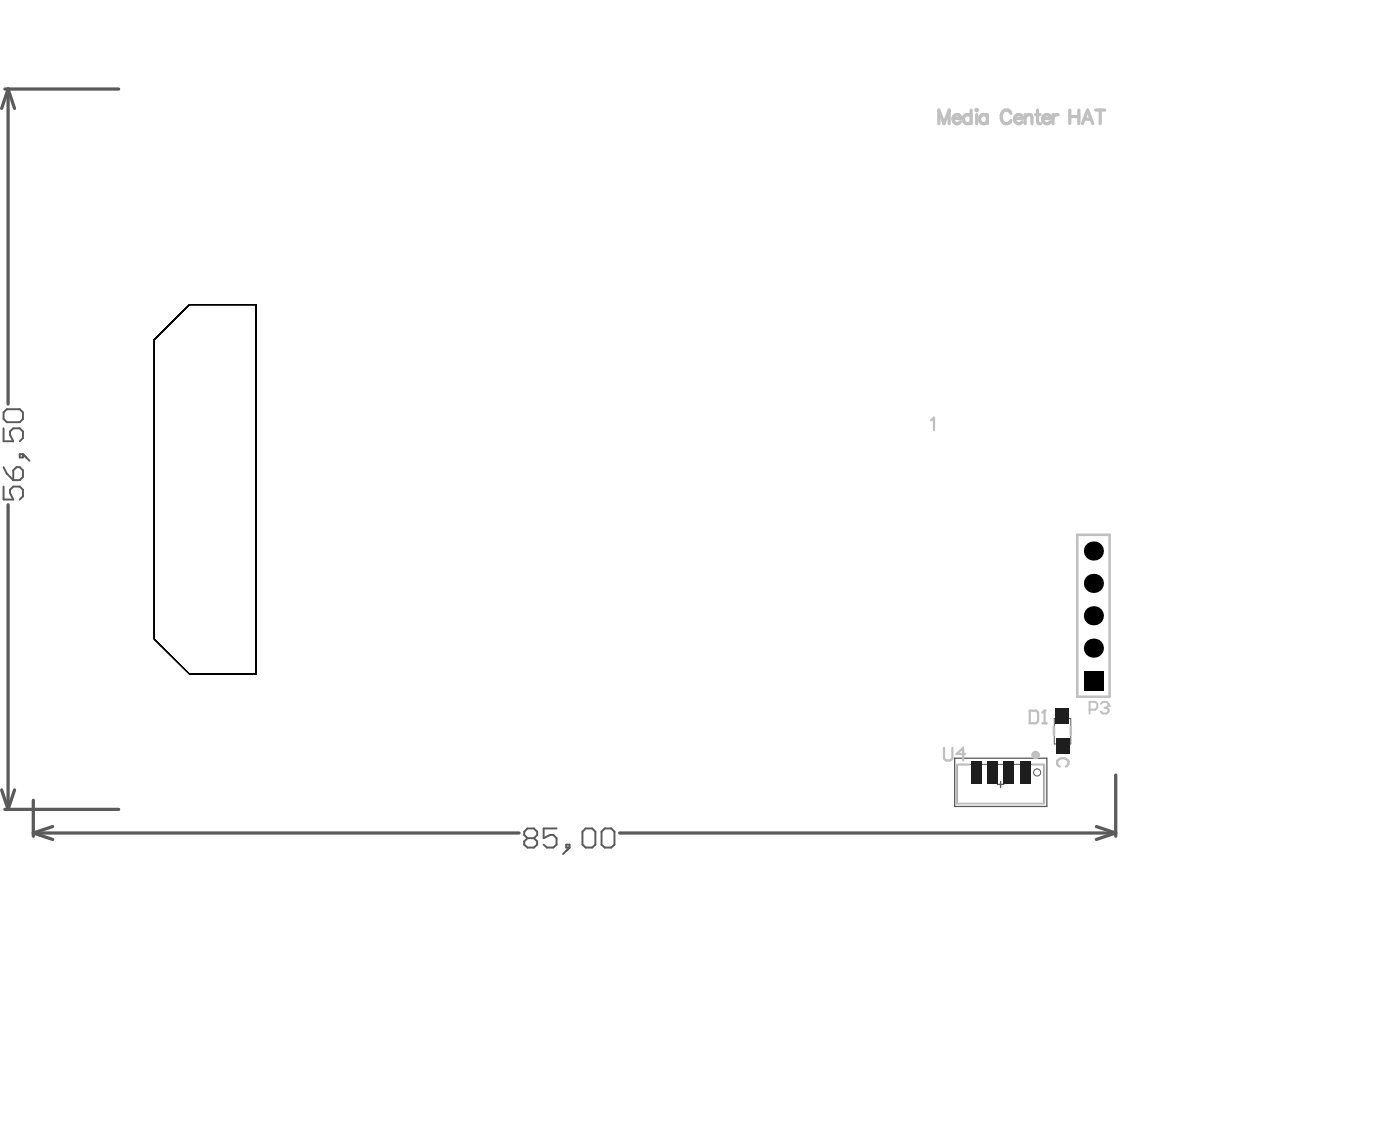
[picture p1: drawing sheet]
<svg xmlns="http://www.w3.org/2000/svg" width="365mm" height="294mm" viewBox="0 0 365 294" stroke-linecap="round" stroke-linejoin="round" font-family="sans-serif">
<path d="M40.3 88.6l9.2-9.1h17.4v96.4h-17.4l-9.2-9.1z" fill="none" stroke="#000" stroke-width=".26"/>
<path d="M249.2 197.9h24.1v12.6h-24.1zM260.4 204.7h1.7M261.2 204v1.6" fill="none" stroke="#5a5a5a" stroke-width=".34"/>
<path d="M249.9 199.5h22.5v10.2h-22.5zM275.2 187.5h4.3v6.7h-4.3zM270.7 200.7a.93 .93 0 0 1 .9 1.2 .93 .93 0 0 1-1.5 .4 .93 .93 0 0 1 .2-1.5l.4-.1" fill="none" stroke="#5a5a5a" stroke-width=".26"/>
<g fill="none" stroke="#5a5a5a" stroke-width=".84">
<path d="M1.3 23.2h29.7M2.1 23.2l1.7 5.1M2.1 23.2v82.2M2.1 23.2l-1.7 5.1M2.1 131.7v79.5M.4 206.2l1.7 5M1.3 211.2h29.7M3.8 206.2l-1.7 5M8.7 208.9v9.3M8.7 217.4l5.1 1.7M8.7 217.4h126.8M13.8 215.7l-5.1 1.7"/>
<path d="M161.8 217.4h129.5M286.2 215.7l5.1 1.7M291.3 202.3v15.9M291.3 217.4l-5.1 1.7"/>
</g>
<g fill="none" stroke="#5a5a5a" stroke-width=".51">
<path d="M.9 111.8v3.4h2.6l-.9-1.7v-.9l.9-.8h1.6l.9 .8v1.7l-.9 .9M1.8 106.8h3.3l.9 .8v1.7l-.9 .9h-3.3l-.9-.9v-1.7zM5.1 118.5h.9v.9h-.9zM6 118.5l1.7 1.7M.9 127v3.4h2.6l-.9-1.7v-.9l.9-.8h1.6l.9 .8v1.7l-.9 .9M.9 121.9l.9 1.7 1.7 1.7M4.3 121.9h.8l.9 .9v1.7l-.9 .8h-1.6v-2.5zM137.7 218.7l-.8-.8v-.8l.8-.9h1.7l.8 .9v.8l-.8 .8M137.7 218.7l-.8 .9v.8l.8 .8h1.7l.8-.8v-.8l-.8-.9M137.7 218.7h1.7M145.3 216.2h-3.4v2.5l1.7-.8h.9l.8 .8v1.7l-.8 .8h-1.7l-.9-.8M152.9 216.2h1.7l.8 .9v3.3l-.8 .8h-1.7l-.9-.8v-3.3z"/>
<path d="M157.9 216.2h1.7l.8 .9v3.3l-.8 .8h-1.7l-.9-.8v-3.3zM147.8 220.4h.9v.8h-.9zM148.7 221.2l-1.7 1.7"/>
</g>
<path d="M281.2 139.6h8.5v42.2h-8.5zM275.1 189.8v2M279.5 189.8v2" fill="none" stroke="#c0c0c0" stroke-width=".68"/>
<path d="M252.9 199.6h-3.2v10.1h22.9v-10.1h-3M284.4 185.2h1.5l.6-.5v-1l-.6-.5h-1.5v3M287.4 183.7l.5-.5h1l.5 .5v.5" fill="none" stroke="#c0c0c0" stroke-width=".51"/>
<circle cx="289.4" cy="184.2" r=".25" fill="#c0c0c0"/>
<path d="M288.4 184.7h.5M288.9 184.7l.5 .5v.5l-.5 .5h-1l-.5-.5M289.4 184.2l-.5 .5" fill="none" stroke="#c0c0c0" stroke-width=".51"/>
<path d="M243.1 109.7l.7-.7v3.3M268.8 185.5h1.7l.5 .5v2.2l-.5 .6h-1.7zM272.1 188.8h1.1M272.7 185.5v3.3M276.7 200.1a1.14 1.14 0 0 1-.7-1.3 1.14 1.14 0 0 1 1.1-.9 1.42 1.42 0 0 1 1.8 1.4l-.6 .8" fill="none" stroke="#c0c0c0" stroke-width=".59"/>
<circle cx="272.7" cy="185.5" r=".3" fill="#c0c0c0"/>
<path d="M246.4 195.2v2.8l.5 .5h1.1l.6-.5v-2.8M251.9 196.8h-2.2l1.7-1.6v3.3M272.7 185.5l-.6 .5" fill="none" stroke="#c0c0c0" stroke-width=".59"/>
<g fill="none" stroke="#c0c0c0" stroke-width=".84">
<path d="M245.1 32.3v-3.6l1.3 3.6 1.4-3.6v3.6M248.8 30.9a1.07 1.07 0 0 0 .6 1.3 1.07 1.07 0 0 0 1.3-.4M249.3 30.1l.3-.2a.9 .9 0 0 1 1.1 1h-1.9zM253.5 30.4a1.13 1.13 0 0 0-1.6-.1 1.13 1.13 0 0 0 0 1.6 1.13 1.13 0 0 0 1.6-.1M253.5 28.7v3.6M255 28.6l.1 .1-.1 .2-.2-.2zM255 29.9v2.4M257.8 30.4a1.13 1.13 0 0 0-1.7-.1 1.13 1.13 0 0 0 0 1.6 1.13 1.13 0 0 0 1.7-.1M257.8 29.9v2.4M263.9 29.6a1.3 1.3 0 0 0-1.5-.9 1.3 1.3 0 0 0-1 1.4 1.55 1.55 0 0 0 .3 1.7 1.55 1.55 0 0 0 1.7 .3l.5-.7M264.8 30.9a1.12 1.12 0 0 0 .7 1.3 1.12 1.12 0 0 0 1.4-.4M265.3 30.1a.94 .94 0 0 1 1.1-.1 .94 .94 0 0 1 .5 .9h-2.1z"/>
<path d="M267.6 30.6l.9-.7 .7 .2 .2 2.2M267.6 29.9v2.4M270.3 29.9h1.2M270.8 28.7v2.9l.2 .5 .7 .2M272.2 30.9a1.12 1.12 0 0 0 .6 1.3 1.12 1.12 0 0 0 1.4-.4M272.7 30.1a.94 .94 0 0 1 1-.1 .94 .94 0 0 1 .5 .9h-2zM274.9 29.9v2.4M276.2 29.9a1.14 1.14 0 0 0-1.3 1M279.3 28.7v3.6M279.3 30.4h2.3M281.6 28.7v3.6M282.6 32.3l1.3-3.6 1.4 3.6"/>
<path d="M283.1 31.1h1.7M286 28.7h2.4M287.2 28.7v3.6"/>
</g>
<circle cx="270.3" cy="197" r=".51" fill="none" stroke="#c0c0c0" stroke-width="1.2"/>
<path d="M40.3 88.6l9.2-9.1h17.4v96.4h-17.4l-9.2-9.1z" fill="none" stroke="#000" stroke-width=".26"/>
<g fill="#000">
<circle cx="285.4" cy="152.3" r="2.49"/>
<circle cx="285.4" cy="143.8" r="2.49"/>
<circle cx="285.4" cy="160.7" r="2.49"/>
<circle cx="285.4" cy="169.2" r="2.49"/>
</g>
<path d="M283 175.2h5v4.9h-5z" fill-rule="evenodd" fill="#000"/>
<g fill="#1e1e1e">
<path d="M253.6 198.6h2.6v6h-2.6z" fill-rule="evenodd"/>
<path d="M257.8 198.6h2.7v6h-2.7z" fill-rule="evenodd"/>
<path d="M266.3 198.6h2.6v6h-2.6z" fill-rule="evenodd"/>
<path d="M262.1 198.6h2.6v6h-2.6z" fill-rule="evenodd"/>
<path d="M275.6 192.7h3.6v4.2h-3.6z" fill-rule="evenodd"/>
<path d="M275.5 184.9h3.6v4.1h-3.6z" fill-rule="evenodd"/>
</g>
</svg>
